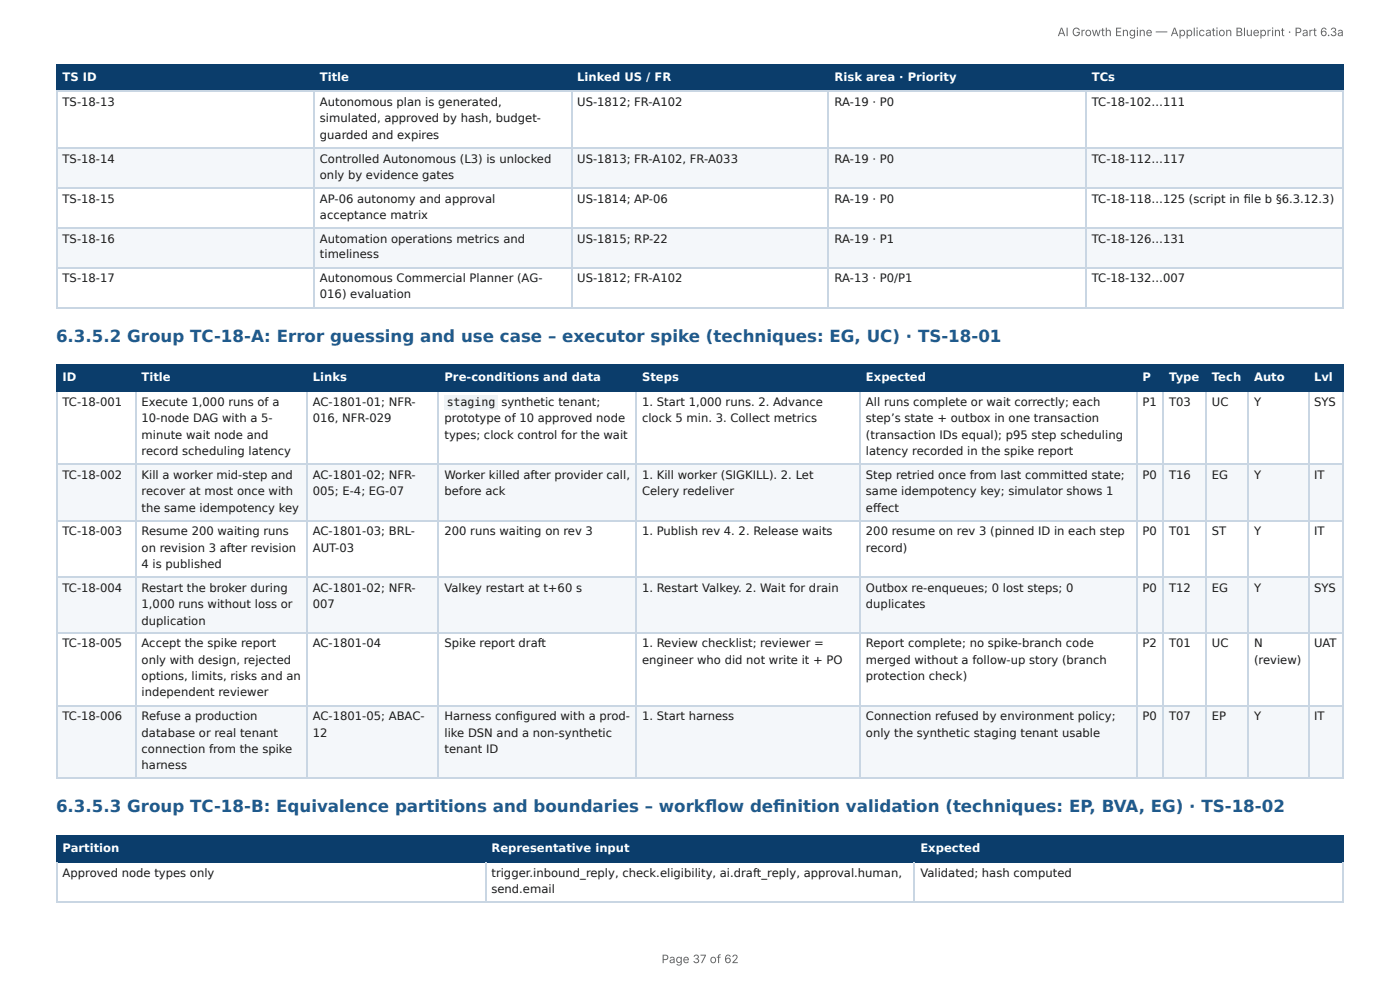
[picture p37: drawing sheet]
<svg xmlns="http://www.w3.org/2000/svg" width="297mm" height="210mm" viewBox="0 0 297 210" stroke-linecap="round" stroke-linejoin="round" font-family="sans-serif">
<defs><g id="words">
<g font-size="3.5" fill="#1f5a8c">
<text x="11.9" y="72.6">6.3.5.2 Group TC-18-A: Error guessing and use case – executor spike (techniques: EG, UC) · TS-18-01</text>
<text x="11.9" y="172.3">6.3.5.3 Group TC-18-B: Equivalence partitions and boundaries – workfl ow defi nition validation (techniques: EP, BVA, EG) · TS-18-02</text>
</g>
<g font-size="2.5" fill="#666">
<text x="224.6" y="7.7">AI Growth Engine — Application Blueprint · Part 6.3a</text>
<text x="140.5" y="204.5">Page 37 of 62</text>
</g>
<g font-size="2.5" fill="#fff">
<text x="13.3" y="17.2">TS ID</text>
<text x="67.9" y="17.2">Title</text>
<text x="122.6" y="17.2">Linked US / FR</text>
<text x="177.3" y="17.2">Risk area · Priority</text>
<text x="231.9" y="17.2">TCs</text>
<text x="13.3" y="80.9">ID</text>
<text x="30.1" y="80.9">Title</text>
<text x="66.4" y="80.9">Links</text>
<text x="94.4" y="80.9">Pre-conditions and data</text>
<text x="136.4" y="80.9">Steps</text>
<text x="183.9" y="80.9">Expected</text>
<text x="242.7" y="80.9">P</text>
<text x="248.3" y="80.9">Type</text>
<text x="257.4" y="80.9">Tech</text>
<text x="266.4" y="80.9">Auto</text>
<text x="279.1" y="80.9">Lvl</text>
<text x="13.3" y="180.9">Partition</text>
<text x="104.4" y="180.9">Representative input</text>
<text x="195.5" y="180.9">Expected</text>
</g>
<g font-size="2.5" fill="#1a1a1a">
<text x="13.3" y="22.5">TS-18-13</text>
<text x="67.9" y="22.5">Autonomous plan is generated,</text>
<text x="122.6" y="22.5">US-1812; FR-A102</text>
<text x="177.3" y="22.5">RA-19 · P0</text>
<text x="231.9" y="22.5">TC-18-102…111</text>
<text x="67.9" y="26">simulated, approved by hash, budget-</text>
<text x="67.9" y="29.5">guarded and expires</text>
<text x="13.3" y="34.5">TS-18-14</text>
<text x="67.9" y="34.5">Controlled Autonomous (L3) is unlocked</text>
<text x="122.6" y="34.5">US-1813; FR-A102, FR-A033</text>
<text x="177.3" y="34.5">RA-19 · P0</text>
<text x="231.9" y="34.5">TC-18-112…117</text>
<text x="67.9" y="38">only by evidence gates</text>
<text x="13.3" y="43.1">TS-18-15</text>
<text x="67.9" y="43.1">AP-06 autonomy and approval</text>
<text x="67.9" y="46.5">acceptance matrix</text>
<text x="122.6" y="43.1">US-1814; AP-06</text>
<text x="177.3" y="43.1">RA-19 · P0</text>
<text x="231.9" y="43.1">TC-18-118…125 (script in fi le b §6.3.12.3)</text>
<text x="13.3" y="51.6">TS-18-16</text>
<text x="67.9" y="51.6">Automation operations metrics and</text>
<text x="122.6" y="51.6">US-1815; RP-22</text>
<text x="177.3" y="51.6">RA-19 · P1</text>
<text x="231.9" y="51.6">TC-18-126…131</text>
<text x="13.3" y="59.9">TS-18-17</text>
<text x="67.9" y="54.8">timeliness</text>
<text x="67.9" y="59.9">Autonomous Commercial Planner (AG-</text>
<text x="122.6" y="59.9">US-1812; FR-A102</text>
<text x="177.3" y="59.9">RA-13 · P0/P1</text>
<text x="231.9" y="59.9">TC-18-132…007</text>
<text x="67.9" y="63.4">016) evaluation</text>
<text x="13.3" y="86.2">TC-18-001</text>
<text x="30.1" y="86.2">Execute 1,000 runs of a</text>
<text x="30.1" y="89.7">10-node DAG with a 5-</text>
<text x="66.4" y="86.2">AC-1801-01; NFR-</text>
<text x="66.4" y="89.7">016, NFR-029</text>
<text x="94.4" y="89.7">prototype of 10 approved node</text>
<text x="94.9" y="86.2">staging</text>
<text x="106.5" y="86.2">synthetic tenant;</text>
<text x="136.4" y="86.2">1. Start 1,000 runs. 2. Advance</text>
<text x="136.4" y="89.7">clock 5 min. 3. Collect metrics</text>
<text x="183.9" y="86.2">All runs complete or wait correctly; each</text>
<text x="183.9" y="89.7">step’s state + outbox in one transaction</text>
<text x="242.7" y="86.2">P1</text>
<text x="248.3" y="86.2">T03</text>
<text x="257.4" y="86.2">UC</text>
<text x="266.4" y="86.2">Y</text>
<text x="279.1" y="86.2">SYS</text>
<text x="30.1" y="93.2">minute wait node and</text>
<text x="94.4" y="93.2">types; clock control for the wait</text>
<text x="183.9" y="93.2">(transaction IDs equal); p95 step scheduling</text>
<text x="13.3" y="101.7">TC-18-002</text>
<text x="30.1" y="96.6">record scheduling latency</text>
<text x="30.1" y="101.7">Kill a worker mid-step and</text>
<text x="66.4" y="101.7">AC-1801-02; NFR-</text>
<text x="94.4" y="101.7">Worker killed after provider call,</text>
<text x="136.4" y="101.7">1. Kill worker (SIGKILL). 2. Let</text>
<text x="183.9" y="96.6">latency recorded in the spike report</text>
<text x="183.9" y="101.7">Step retried once from last committed state;</text>
<text x="242.7" y="101.7">P0</text>
<text x="248.3" y="101.7">T16</text>
<text x="257.4" y="101.7">EG</text>
<text x="266.4" y="101.7">Y</text>
<text x="279.1" y="101.7">IT</text>
<text x="30.1" y="105.2">recover at most once with</text>
<text x="66.4" y="105.2">005; E-4; EG-07</text>
<text x="94.4" y="105.2">before ack</text>
<text x="136.4" y="105.2">Celery redeliver</text>
<text x="183.9" y="105.2">same idempotency key; simulator shows 1</text>
<text x="13.3" y="113.7">TC-18-003</text>
<text x="30.1" y="108.6">the same idempotency key</text>
<text x="30.1" y="113.7">Resume 200 waiting runs</text>
<text x="66.4" y="113.7">AC-1801-03; BRL-</text>
<text x="94.4" y="113.7">200 runs waiting on rev 3</text>
<text x="136.4" y="113.7">1. Publish rev 4. 2. Release waits</text>
<text x="183.9" y="108.6">eff ect</text>
<text x="183.9" y="113.7">200 resume on rev 3 (pinned ID in each step</text>
<text x="242.7" y="113.7">P0</text>
<text x="248.3" y="113.7">T01</text>
<text x="257.4" y="113.7">ST</text>
<text x="266.4" y="113.7">Y</text>
<text x="279.1" y="113.7">IT</text>
<text x="30.1" y="117.2">on revision 3 after revision</text>
<text x="66.4" y="117.2">AUT-03</text>
<text x="183.9" y="117.2">record)</text>
<text x="13.3" y="125.7">TC-18-004</text>
<text x="30.1" y="120.6">4 is published</text>
<text x="30.1" y="125.7">Restart the broker during</text>
<text x="66.4" y="125.7">AC-1801-02; NFR-</text>
<text x="94.4" y="125.7">Valkey restart at t+60 s</text>
<text x="136.4" y="125.7">1. Restart Valkey. 2. Wait for drain</text>
<text x="183.9" y="125.7">Outbox re-enqueues; 0 lost steps; 0</text>
<text x="242.7" y="125.7">P0</text>
<text x="248.3" y="125.7">T12</text>
<text x="257.4" y="125.7">EG</text>
<text x="266.4" y="125.7">Y</text>
<text x="279.1" y="125.7">SYS</text>
<text x="30.1" y="129.2">1,000 runs without loss or</text>
<text x="66.4" y="129.2">007</text>
<text x="183.9" y="129.2">duplicates</text>
<text x="13.3" y="137.5">TC-18-005</text>
<text x="30.1" y="132.6">duplication</text>
<text x="30.1" y="137.5">Accept the spike report</text>
<text x="66.4" y="137.5">AC-1801-04</text>
<text x="94.4" y="137.5">Spike report draft</text>
<text x="136.4" y="137.5">1. Review checklist; reviewer =</text>
<text x="183.9" y="137.5">Report complete; no spike-branch code</text>
<text x="242.7" y="137.5">P2</text>
<text x="248.3" y="137.5">T01</text>
<text x="257.4" y="137.5">UC</text>
<text x="266.4" y="137.5">N</text>
<text x="279.1" y="137.5">UAT</text>
<text x="30.1" y="140.9">only with design, rejected</text>
<text x="136.4" y="140.9">engineer who did not write it + PO</text>
<text x="183.9" y="140.9">merged without a follow-up story (branch</text>
<text x="266.4" y="140.9">(review)</text>
<text x="30.1" y="144.4">options, limits, risks and an</text>
<text x="30.1" y="147.9">independent reviewer</text>
<text x="183.9" y="144.4">protection check)</text>
<text x="13.3" y="152.9">TC-18-006</text>
<text x="30.1" y="152.9">Refuse a production</text>
<text x="66.4" y="152.9">AC-1801-05; ABAC-</text>
<text x="94.4" y="152.9">Harness confi gured with a prod-</text>
<text x="136.4" y="152.9">1. Start harness</text>
<text x="183.9" y="152.9">Connection refused by environment policy;</text>
<text x="242.7" y="152.9">P0</text>
<text x="248.3" y="152.9">T07</text>
<text x="257.4" y="152.9">EP</text>
<text x="266.4" y="152.9">Y</text>
<text x="279.1" y="152.9">IT</text>
<text x="30.1" y="156.4">database or real tenant</text>
<text x="30.1" y="159.9">connection from the spike</text>
<text x="66.4" y="156.4">12</text>
<text x="94.4" y="156.4">like DSN and a non-synthetic</text>
<text x="94.4" y="159.9">tenant ID</text>
<text x="183.9" y="156.4">only the synthetic staging tenant usable</text>
<text x="30.1" y="163.3">harness</text>
<text x="13.3" y="186.2">Approved node types only</text>
<text x="104.4" y="186.2">trigger.inbound_reply, check.eligibility, ai.draft_reply, approval.human,</text>
<text x="104.4" y="189.6">send.email</text>
<text x="195.5" y="186.2">Validated; hash computed</text>
</g>
</g></defs>
<g fill="#0b3d6b">
<path d="M12.1 14h54.5v5.3h-54.5z"/>
<path d="M66.6 14h54.7v5.3h-54.7z"/>
<path d="M121.3 14h54.7v5.3h-54.7z"/>
<path d="M176 14h54.7v5.3h-54.7z"/>
<path d="M230.7 14h54.7v5.3h-54.7z"/>
</g>
<g fill="#f4f7fa">
<path d="M12.1 31.3h54.5v8.5h-54.5z"/>
<path d="M66.6 31.3h54.7v8.5h-54.7z"/>
<path d="M121.3 31.3h54.7v8.5h-54.7z"/>
<path d="M176 31.3h54.7v8.5h-54.7z"/>
<path d="M230.7 31.3h54.7v8.5h-54.7z"/>
<path d="M12.1 48.4h54.5v8.5h-54.5z"/>
<path d="M66.6 48.4h54.7v8.5h-54.7z"/>
<path d="M121.3 48.4h54.7v8.5h-54.7z"/>
<path d="M176 48.4h54.7v8.5h-54.7z"/>
<path d="M230.7 48.4h54.7v8.5h-54.7z"/>
</g>
<path d="M11.9 13.9h273.5M11.9 19.4h273.5M12 13.8v5.7M66.7 13.8v5.7M121.4 13.8v5.7M175.9 13.8v5.7M230.6 13.8v5.7" fill="none" stroke="#0b3d6b" stroke-width=".23"/>
<path d="M285.3 13.8v5.7" fill="none" stroke="#0b3d6b" stroke-width=".21"/>
<path d="M11.9 19.4h273.5M12 19.5v46M66.7 19.5v46M121.4 19.5v46M175.9 19.5v46M230.6 19.5v46M11.9 31.4h273.5M11.9 40h273.5M11.9 48.5h273.5M11.9 56.8h273.5M11.9 65.3h273.5" fill="none" stroke="#c9d6e3" stroke-width=".23"/>
<path d="M285.3 19.5v46" fill="none" stroke="#c9d6e3" stroke-width=".21"/>
<g fill="#0b3d6b">
<path d="M12.1 77.7h16.7v5.5h-16.7z"/>
<path d="M28.8 77.7h36.4v5.5h-36.4z"/>
<path d="M65.2 77.7h28v5.5h-28z"/>
<path d="M93.2 77.7h42v5.5h-42z"/>
<path d="M135.2 77.7h47.5v5.5h-47.5z"/>
<path d="M182.7 77.7h58.6v5.5h-58.6z"/>
<path d="M241.3 77.7h5.8v5.5h-5.8z"/>
<path d="M247.1 77.7h9v5.5h-9z"/>
<path d="M256.1 77.7h9v5.5h-9z"/>
<path d="M265.1 77.7h12.7v5.5h-12.7z"/>
<path d="M277.8 77.7h7.6v5.5h-7.6z"/>
</g>
<g fill="#f4f7fa">
<path d="M12.1 98.7h16.7v11.8h-16.7z"/>
<path d="M28.8 98.7h36.4v11.8h-36.4z"/>
<path d="M65.2 98.7h28v11.8h-28z"/>
<path d="M93.2 98.7h42v11.8h-42z"/>
<path d="M135.2 98.7h47.5v11.8h-47.5z"/>
<path d="M182.7 98.7h58.6v11.8h-58.6z"/>
<path d="M241.3 98.7h5.8v11.8h-5.8z"/>
<path d="M247.1 98.7h9v11.8h-9z"/>
<path d="M256.1 98.7h9v11.8h-9z"/>
<path d="M265.1 98.7h12.7v11.8h-12.7z"/>
<path d="M277.8 98.7h7.6v11.8h-7.6z"/>
<path d="M12.1 122.5h16.7v12h-16.7z"/>
<path d="M28.8 122.5h36.4v12h-36.4z"/>
<path d="M65.2 122.5h28v12h-28z"/>
<path d="M93.2 122.5h42v12h-42z"/>
<path d="M135.2 122.5h47.5v12h-47.5z"/>
<path d="M182.7 122.5h58.6v12h-58.6z"/>
<path d="M241.3 122.5h5.8v12h-5.8z"/>
<path d="M247.1 122.5h9v12h-9z"/>
<path d="M256.1 122.5h9v12h-9z"/>
<path d="M265.1 122.5h12.7v12h-12.7z"/>
<path d="M277.8 122.5h7.6v12h-7.6z"/>
<path d="M12.1 149.9h16.7v15.3h-16.7z"/>
<path d="M28.8 149.9h36.4v15.3h-36.4z"/>
<path d="M65.2 149.9h28v15.3h-28z"/>
<path d="M93.2 149.9h42v15.3h-42z"/>
<path d="M135.2 149.9h47.5v15.3h-47.5z"/>
<path d="M182.7 149.9h58.6v15.3h-58.6z"/>
<path d="M241.3 149.9h5.8v15.3h-5.8z"/>
<path d="M247.1 149.9h9v15.3h-9z"/>
<path d="M256.1 149.9h9v15.3h-9z"/>
<path d="M265.1 149.9h12.7v15.3h-12.7z"/>
<path d="M277.8 149.9h7.6v15.3h-7.6z"/>
</g>
<g fill="none" stroke="#0b3d6b" stroke-width=".23">
<path d="M11.9 77.6h273.5M12 77.5v5.7M28.9 77.5v5.7M65.1 77.5v5.7M93 77.5v5.7M135 77.5v5.7M182.6 77.5v5.7M241.5 77.5v5.7M247 77.5v5.7M256.2 77.5v5.7M265 77.5v5.7M277.9 77.5v5.7"/>
<path d="M11.9 83.1h273.5"/>
</g>
<path d="M285.3 77.5v5.7" fill="none" stroke="#0b3d6b" stroke-width=".21"/>
<g fill="none" stroke="#c9d6e3" stroke-width=".23">
<path d="M11.9 98.6h273.5M12 83.2v82.2M28.9 83.2v82.2M65.1 83.2v82.2M93 83.2v82.2M135 83.2v82.2M182.6 83.2v82.2M241.5 83.2v82.2M247 83.2v82.2M256.2 83.2v82.2M265 83.2v82.2M277.9 83.2v82.2"/>
<path d="M11.9 110.6h273.5M11.9 122.6h273.5M11.9 134.4h273.5M11.9 149.8h273.5M11.9 165.3h273.5"/>
</g>
<path d="M285.3 83.2v82.2" fill="none" stroke="#c9d6e3" stroke-width=".21"/>
<g fill="#0b3d6b">
<path d="M12.1 177.6h91v5.6h-91z"/>
<path d="M103.1 177.6h91.1v5.6h-91.1z"/>
<path d="M194.2 177.6h91.2v5.6h-91.2z"/>
</g>
<path d="M11.9 177.5h273.5M12 177.4v5.8M103.2 177.4v5.8M194.1 177.4v5.8M11.9 183.1h273.5" fill="none" stroke="#0b3d6b" stroke-width=".23"/>
<path d="M285.3 177.4v5.8" fill="none" stroke="#0b3d6b" stroke-width=".21"/>
<path d="M11.9 191.6h273.5M12 183.2v8.3M103.2 183.2v8.3M194.1 183.2v8.3" fill="none" stroke="#c9d6e3" stroke-width=".23"/>
<path d="M285.3 183.2v8.3" fill="none" stroke="#c9d6e3" stroke-width=".21"/>
<path d="M94.3 83.9h11.3v3h-11.3z" fill="#eef2f6"/>
<use href="#words"/>
</svg>
